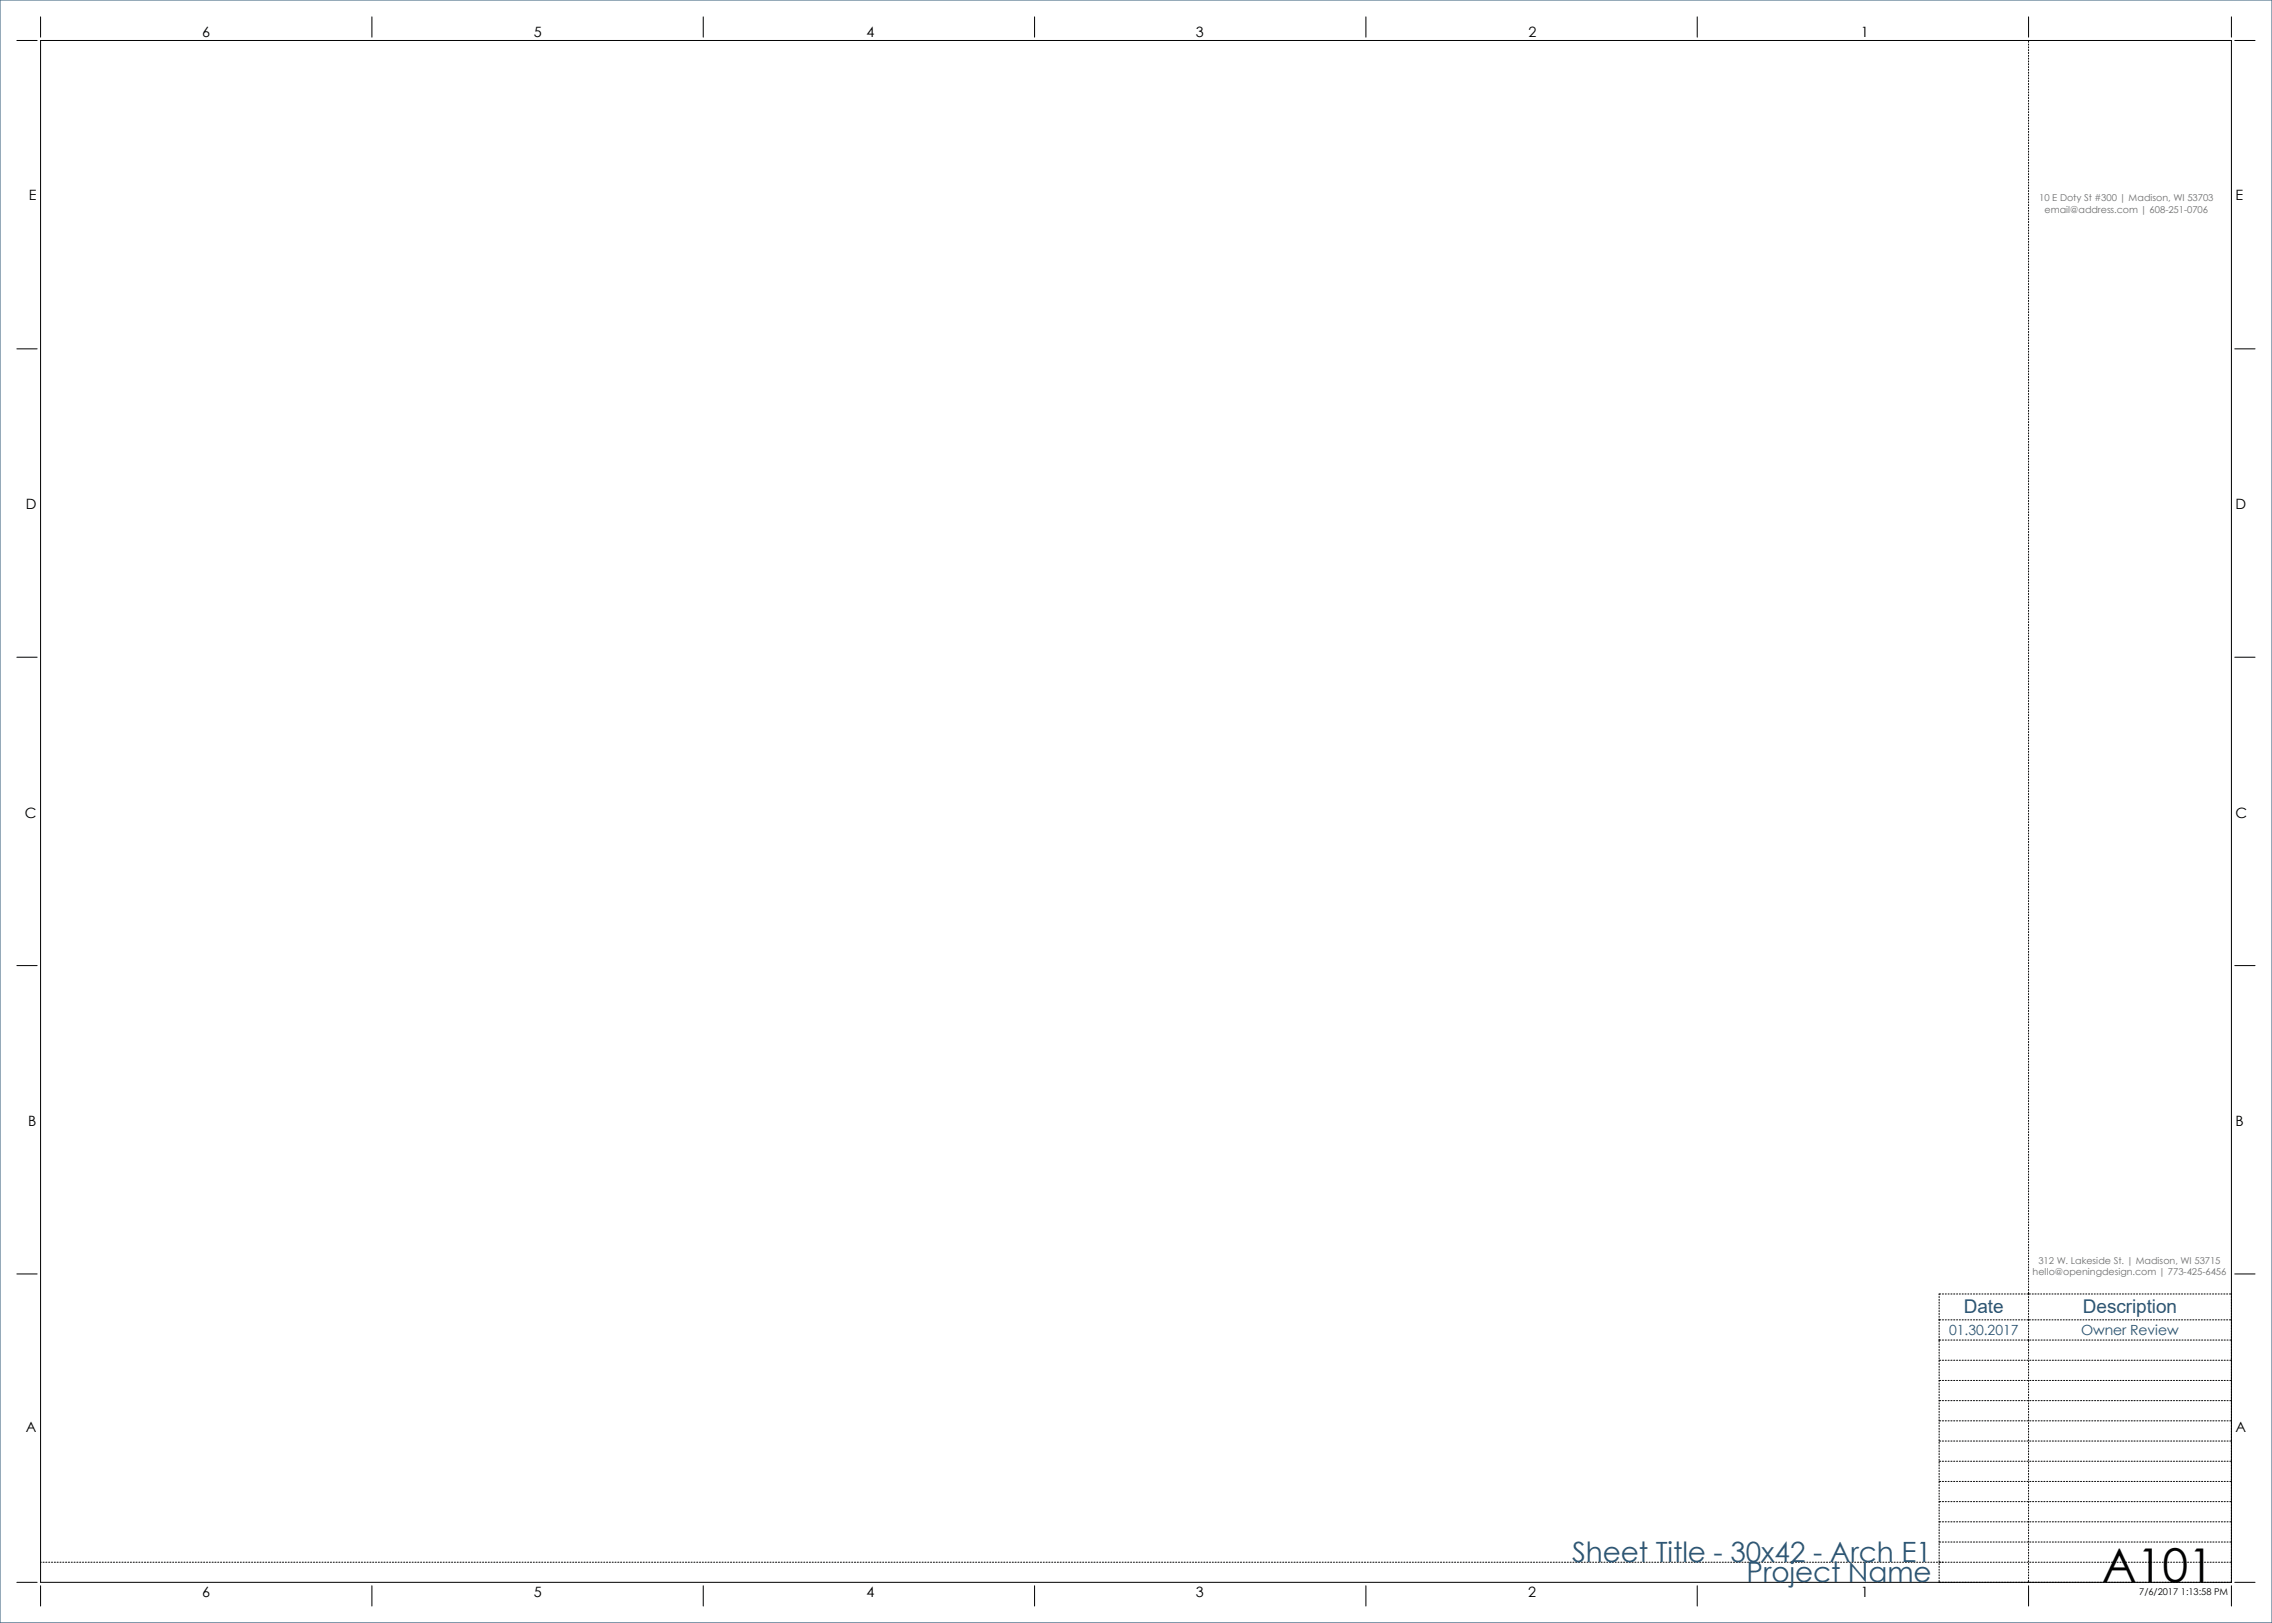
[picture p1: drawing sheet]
<svg xmlns="http://www.w3.org/2000/svg" width="1067mm" height="762mm" viewBox="0 0 1067 762" stroke-linecap="round" stroke-linejoin="round" font-family="sans-serif">
<defs><g id="words">
<text font-size="21.9" x="987" y="743">A101</text>
<g font-size="13.1" fill="#2c5573">
<text x="738" y="733">Sheet Title - 30x42 - Arch E1</text>
<text x="820" y="743">Project Name</text>
</g>
<g font-size="8.9" fill="#2c5573">
<text x="922" y="616">Date</text>
<text x="978" y="616">Description</text>
</g>
<g font-size="6.7">
<text x="95" y="17">6</text>
<text x="251" y="17">5</text>
<text x="407" y="17">4</text>
<text x="561" y="17">3</text>
<text x="718" y="17">2</text>
<text x="874" y="17">1</text>
<text x="14" y="94">E</text>
<text x="1050" y="94">E</text>
<text x="12" y="239">D</text>
<text x="1050" y="239">D</text>
<text x="12" y="384">C</text>
<text x="1050" y="384">C</text>
<text x="13" y="529">B</text>
<text x="1050" y="529">B</text>
<text x="12" y="672">A</text>
<text x="1050" y="672">A</text>
<text x="95" y="750">6</text>
<text x="251" y="750">5</text>
<text x="407" y="750">4</text>
<text x="561" y="750">3</text>
<text x="718" y="750">2</text>
<text x="874" y="750">1</text>
</g>
<g font-size="6.6" fill="#2c5573">
<text x="915" y="627">01.30.2017</text>
<text x="977" y="627">Owner Review</text>
</g>
<g font-size="4.4" fill="#6e6e6e">
<text x="957" y="94">10 E Doty St #300 | Madison, WI 53703</text>
<text x="960" y="100">email@address.com | 608-251-0706</text>
<text x="957" y="593">312 W. Lakeside St. | Madison, WI 53715</text>
<text x="954" y="599">hello@openingdesign.com | 773-425-6456</text>
</g>
<text font-size="4.4" x="1004" y="749">7/6/2017 1:13:58 PM</text>
</g></defs>
<g fill="none" stroke="#000" stroke-width=".47">
<path d="M8 19h9M19 19h1029v724h-1029zM19 8v9M175 8v9M330 8v9M486 8v9M641 8v9M797 8v9M952 8v9M952 19v1M1048 8v9M1049 19h10"/>
<path d="M952 21h.1M952 22h.1M952 23v1M952 25h.1M952 26h.1M952 27v1M952 29h.1M952 30h.1M952 31v1M952 33h.1M952 34h.1M952 35v1"/>
<path d="M952 37h.1M952 38h.1M952 39v1M952 40v1M952 42h.1M952 43v1M952 44v1M952 46h.1M952 47v1M952 48v1M952 50h.1M952 51v1"/>
<path d="M952 52v1M952 54h.1M952 55v1M952 56v1M952 58h.1M952 59v1M952 60v1M952 62h.1M952 63h.1M952 64v1M952 66h.1M952 67h.1"/>
<path d="M952 68v1M952 70h.1M952 71h.1M952 72v1M952 74h.1M952 75h.1M952 76v1M952 78h.1M952 79h.1M952 80v1M952 81v1M952 83h.1"/>
<path d="M952 84v1M952 85v1M952 87h.1M952 88v1M952 89v1M952 91h.1M952 92v1M952 93v1M952 95h.1M952 96v1M952 97v1M952 99h.1"/>
<path d="M952 100v1M952 101v1M952 103h.1M952 104v1M952 105v1M952 107h.1M952 108v1M952 109v1M952 111h.1M952 112h.1M952 113v1M952 115h.1"/>
<path d="M952 116h.1M952 117v1M952 119h.1M952 120h.1M952 121v1M952 123h.1M952 124h.1M952 125v1M952 126v1M952 128h.1M952 129v1M952 130v1"/>
<path d="M952 132h.1M952 133v1M952 134v1M952 136h.1M952 137v1M952 138v1M952 140h.1M952 141v1M952 142v1M952 144h.1M952 145v1M952 146v1"/>
<path d="M952 148h.1M952 149h.1M952 150v1M952 152h.1M952 153h.1M952 154v1M952 156h.1M952 157h.1M952 158v1M952 160h.1M8 164h9M952 161h.1"/>
<path d="M952 162v1M952 164h.1M952 165h.1M952 166v1M952 167v1M952 169h.1M952 170v1M952 171v1M952 173h.1M952 174v1M952 175v1M952 177h.1"/>
<path d="M952 178v1M952 179v1M1049 164h10M952 181h.1M952 182v1M952 183v1M952 185h.1M952 186v1M952 187v1M952 189h.1M952 190h.1M952 191v1"/>
<path d="M952 193h.1M952 194h.1M952 195v1M952 197h.1M952 198h.1M952 199v1M952 201h.1M952 202h.1M952 203v1M952 205h.1M952 206h.1M952 207v1"/>
<path d="M952 208v1M952 210h.1M952 211v1M952 212v1M952 214h.1M952 215v1M952 216v1M952 218h.1M952 219v1M952 220v1M952 222h.1M952 223v1"/>
<path d="M952 224v1M952 226h.1M952 227v1M952 228v1M952 230h.1M952 231v1M952 232v1M952 234h.1M952 235v1M952 236v1M952 238h.1M952 239h.1"/>
<path d="M952 240v1M952 242h.1M952 243h.1M952 244v1M952 246h.1M952 247h.1M952 248v1M952 250h.1M952 251h.1M952 252v1M952 253v1M952 255h.1"/>
<path d="M952 256v1M952 257v1M952 259h.1M952 260v1M952 261v1M952 263h.1M952 264v1M952 265v1M952 267h.1M952 268v1M952 269v1M952 271h.1"/>
<path d="M952 272v1M952 273v1M952 275h.1M952 276h.1M952 277v1M952 279h.1M952 280h.1M952 281v1M952 283h.1M952 284h.1M952 285v1M952 287h.1"/>
<path d="M952 288h.1M952 289v1M952 291h.1M952 292h.1M952 293v1M952 294v1M952 296h.1M952 297v1M952 298v1M952 300h.1M8 309h9M952 301v1"/>
<path d="M952 302v1M952 304h.1M952 305v1M952 306v1M952 308h.1M952 309v1M952 310v1M952 312h.1M952 313v1M952 314v1M952 316h.1M952 317h.1"/>
<path d="M952 318v1M952 320h.1M1049 309h10M952 321h.1M952 322v1M952 324h.1M952 325h.1M952 326v1M952 328h.1M952 329h.1M952 330v1M952 332h.1"/>
<path d="M952 333h.1M952 334v1M952 335v1M952 337h.1M952 338v1M952 339v1M952 341h.1M952 342v1M952 343v1M952 345h.1M952 346v1M952 347v1"/>
<path d="M952 349h.1M952 350v1M952 351v1M952 353h.1M952 354v1M952 355v1M952 357h.1M952 358v1M952 359v1M952 361h.1M952 362v1M952 363v1"/>
<path d="M952 365h.1M952 366h.1M952 367v1M952 369h.1M952 370h.1M952 371v1M952 373h.1M952 374h.1M952 375v1M952 377h.1M952 378h.1M952 379v1"/>
<path d="M952 380v1M952 382h.1M952 383v1M952 384v1M952 386h.1M952 387v1M952 388v1M952 390h.1M952 391v1M952 392v1M952 394h.1M952 395v1"/>
<path d="M952 396v1M952 398h.1M952 399v1M952 400v1M952 402h.1M952 403h.1M952 404v1M952 406h.1M952 407h.1M952 408v1M952 410h.1M952 411h.1"/>
<path d="M952 412v1M952 414h.1M952 415h.1M952 416v1M952 418h.1M952 419h.1M952 420v1M952 421v1M952 423h.1M952 424v1M952 425v1M952 427h.1"/>
<path d="M952 428v1M952 429v1M952 431h.1M952 432v1M952 433v1M952 435h.1M952 436v1M952 437v1M952 439h.1M8 453h9M952 440v1M952 441v1"/>
<path d="M952 443h.1M952 444v1M952 445v1M952 447h.1M952 448h.1M952 449v1M952 451h.1M952 452h.1M952 453v1M952 455h.1M952 456h.1M952 457v1"/>
<path d="M952 459h.1M952 460h.1M1049 453h10M952 461v1M952 462v1M952 464h.1M952 465v1M952 466v1M952 468h.1M952 469v1M952 470v1M952 472h.1"/>
<path d="M952 473v1M952 474v1M952 476h.1M952 477v1M952 478v1M952 480h.1M952 481v1M952 482v1M952 484h.1M952 485v1M952 486v1M952 488h.1"/>
<path d="M952 489v1M952 490v1M952 492h.1M952 493h.1M952 494v1M952 496h.1M952 497h.1M952 498v1M952 500h.1M952 501h.1M952 502v1M952 504h.1"/>
<path d="M952 505h.1M952 506v1M952 507v1M952 509h.1M952 510v1M952 511v1M952 513h.1M952 514v1M952 515v1M952 517h.1M952 518v1M952 519v1"/>
<path d="M952 521h.1M952 522v1M952 523v1M952 525h.1M952 526v1M952 527v1M952 529h.1M952 530h.1M952 531v1M952 533h.1M952 534h.1M952 535v1"/>
<path d="M952 537h.1M952 538h.1M952 539v1M952 541h.1M952 542h.1M952 543v1M952 545h.1M952 546h.1M952 547v1M952 548v1M952 550h.1M952 551v1"/>
<path d="M952 552v1M952 554h.1M952 555v1M952 556v1M952 558h.1M952 559v1M952 560v1M952 562h.1M952 563v1M952 564v1M952 566h.1M952 567v1"/>
<path d="M952 568v1M952 570h.1M952 571v1M952 572v1M952 574h.1M952 575h.1M952 576v1M952 578h.1M952 579h.1M8 598h9M952 580v1M952 582h.1"/>
<path d="M952 583h.1M952 584v1M952 586h.1M952 587h.1M952 588v1M952 589v1M952 591h.1M952 592v1M952 593v1M952 595h.1M952 596v1M952 597v1"/>
<path d="M952 599h.1M1049 598h10M952 600v1M952 601v1M952 603h.1M952 604v1M952 605v1M952 607v1M19 733h.1M20 733h1M22 733h.1M23 733h.1"/>
<path d="M24 733h1M25 733h1M27 733h.1M28 733h1M29 733h1M31 733h.1M32 733h1M33 733h1M35 733h.1M36 733h1M37 733h1M39 733h.1"/>
<path d="M40 733h1M41 733h1M43 733h.1M44 733h1M45 733h1M47 733h.1M48 733h1M49 733h1M51 733h.1M52 733h.1M53 733h1M55 733h.1"/>
<path d="M56 733h.1M57 733h1M59 733h.1M60 733h.1M61 733h1M63 733h.1M64 733h.1M65 733h1M67 733h.1M68 733h.1M69 733h1M70 733h1"/>
<path d="M72 733h.1M73 733h1M74 733h1M76 733h.1M77 733h1M78 733h1M80 733h.1M81 733h1M82 733h1M84 733h.1M85 733h1M86 733h1"/>
<path d="M88 733h.1M89 733h1M90 733h1M92 733h.1M93 733h.1M94 733h1M96 733h.1M97 733h.1M98 733h1M100 733h.1M101 733h.1M102 733h1"/>
<path d="M104 733h.1M105 733h.1M106 733h1M108 733h.1M109 733h.1M110 733h1M111 733h1M113 733h.1M114 733h1M115 733h1M117 733h.1M118 733h1"/>
<path d="M119 733h1M121 733h.1M122 733h1M123 733h1M125 733h.1M126 733h1M127 733h1M129 733h.1M130 733h1M131 733h1M133 733h.1M134 733h.1"/>
<path d="M135 733h1M137 733h.1M138 733h.1M139 733h1M141 733h.1M142 733h.1M143 733h1M145 733h.1M146 733h.1M147 733h1M149 733h.1M150 733h.1"/>
<path d="M151 733h1M152 733h1M154 733h.1M155 733h1M156 733h1M158 733h.1M159 733h1M160 733h1M162 733h.1M163 733h1M164 733h1M166 733h.1"/>
<path d="M167 733h1M168 733h1M170 733h.1M171 733h1M172 733h1M174 733h.1M175 733h1M176 733h1M178 733h.1M179 733h.1M180 733h1M182 733h.1"/>
<path d="M183 733h.1M184 733h1M186 733h.1M187 733h.1M188 733h1M190 733h.1M191 733h.1M192 733h1M194 733h.1M195 733h.1M196 733h1M197 733h1"/>
<path d="M199 733h.1M200 733h1M201 733h1M203 733h.1M204 733h1M205 733h1M207 733h.1M208 733h1M209 733h1M211 733h.1M212 733h1M213 733h1"/>
<path d="M215 733h.1M216 733h1M217 733h1M219 733h.1M220 733h.1M221 733h1M223 733h.1M224 733h.1M225 733h1M227 733h.1M228 733h.1M229 733h1"/>
<path d="M231 733h.1M232 733h.1M233 733h1M235 733h.1M236 733h.1M237 733h1M238 733h1M240 733h.1M241 733h1M242 733h1M244 733h.1M245 733h1"/>
<path d="M246 733h1M248 733h.1M249 733h1M250 733h1M252 733h.1M253 733h1M254 733h1M256 733h.1M257 733h1M258 733h1M260 733h.1M261 733h.1"/>
<path d="M262 733h1M264 733h.1M265 733h.1M266 733h1M268 733h.1M269 733h.1M270 733h1M272 733h.1M273 733h.1M274 733h1M276 733h.1M277 733h.1"/>
<path d="M278 733h1M279 733h1M281 733h.1M282 733h1M283 733h1M285 733h.1M286 733h1M287 733h1M289 733h.1M290 733h1M291 733h1M293 733h.1"/>
<path d="M294 733h1M295 733h1M297 733h.1M298 733h1M299 733h1M301 733h.1M302 733h1M303 733h1M305 733h.1M306 733h.1M307 733h1M309 733h.1"/>
<path d="M310 733h.1M311 733h1M313 733h.1M314 733h.1M315 733h1M317 733h.1M318 733h.1M319 733h1M321 733h.1M322 733h.1M323 733h1M324 733h1"/>
<path d="M326 733h.1M327 733h1M328 733h1M330 733h.1M331 733h1M332 733h1M334 733h.1M335 733h1M336 733h1M338 733h.1M339 733h1M340 733h1"/>
<path d="M342 733h.1M343 733h1M344 733h1M346 733h.1M347 733h.1M348 733h1M350 733h.1M351 733h.1M352 733h1M354 733h.1M355 733h.1M356 733h1"/>
<path d="M358 733h.1M359 733h.1M360 733h1M362 733h.1M363 733h.1M364 733h1M365 733h1M367 733h.1M368 733h1M369 733h1M371 733h.1M372 733h1"/>
<path d="M373 733h1M375 733h.1M376 733h1M377 733h1M379 733h.1M380 733h1M381 733h1M383 733h.1M384 733h1M385 733h1M387 733h.1M388 733h.1"/>
<path d="M389 733h1M391 733h.1M392 733h.1M393 733h1M395 733h.1M396 733h.1M397 733h1M399 733h.1M400 733h.1M401 733h1M403 733h.1M404 733h.1"/>
<path d="M405 733h1M406 733h1M408 733h.1M409 733h1M410 733h1M412 733h.1M413 733h1M414 733h1M416 733h.1M417 733h1M418 733h1M420 733h.1"/>
<path d="M421 733h1M422 733h1M424 733h.1M425 733h1M426 733h1M428 733h.1M429 733h1M430 733h1M432 733h.1M433 733h.1M434 733h1M436 733h.1"/>
<path d="M437 733h.1M438 733h1M440 733h.1M441 733h.1M442 733h1M444 733h.1M445 733h.1M446 733h1M448 733h.1M449 733h.1M450 733h1M451 733h1"/>
<path d="M453 733h.1M454 733h1M455 733h1M457 733h.1M458 733h1M459 733h1M461 733h.1M462 733h1M463 733h1M465 733h.1M466 733h1M467 733h1"/>
<path d="M469 733h.1M470 733h1M471 733h1M473 733h.1M474 733h.1M475 733h1M477 733h.1M478 733h.1M479 733h1M481 733h.1M482 733h.1M483 733h1"/>
<path d="M485 733h.1M486 733h.1M487 733h1M489 733h.1M490 733h.1M491 733h1M492 733h1M494 733h.1M495 733h1M496 733h1M498 733h.1M499 733h1"/>
<path d="M500 733h1M502 733h.1M503 733h1M504 733h1M506 733h.1M507 733h1M508 733h1M510 733h.1M511 733h1M512 733h1M514 733h.1M515 733h.1"/>
<path d="M516 733h1M518 733h.1M519 733h.1M520 733h1M522 733h.1M523 733h.1M524 733h1M526 733h.1M527 733h.1M528 733h1M530 733h.1M531 733h.1"/>
<path d="M532 733h1M533 733h1M535 733h.1M536 733h1M537 733h1M539 733h.1M540 733h1M541 733h1M543 733h.1M544 733h1M545 733h1M547 733h.1"/>
<path d="M548 733h1M549 733h1M551 733h.1M552 733h1M553 733h1M555 733h.1M556 733h1M557 733h1M559 733h.1M560 733h.1M561 733h1M563 733h.1"/>
<path d="M564 733h.1M565 733h1M567 733h.1M568 733h.1M569 733h1M571 733h.1M572 733h.1M573 733h1M575 733h.1M576 733h.1M577 733h1M578 733h1"/>
<path d="M580 733h.1M581 733h1M582 733h1M584 733h.1M585 733h1M586 733h1M588 733h.1M589 733h1M590 733h1M592 733h.1M593 733h1M594 733h1"/>
<path d="M596 733h.1M597 733h1M598 733h1M600 733h.1M601 733h.1M602 733h1M604 733h.1M605 733h.1M606 733h1M608 733h.1M609 733h.1M610 733h1"/>
<path d="M612 733h.1M613 733h.1M614 733h1M616 733h.1M617 733h.1M618 733h1M619 733h1M621 733h.1M622 733h1M623 733h1M625 733h.1M626 733h1"/>
<path d="M627 733h1M629 733h.1M630 733h1M631 733h1M633 733h.1M634 733h1M635 733h1M637 733h.1M638 733h1M639 733h1M641 733h.1M642 733h.1"/>
<path d="M643 733h1M645 733h.1M646 733h.1M647 733h1M649 733h.1M650 733h.1M651 733h1M653 733h.1M654 733h.1M655 733h1M657 733h.1M658 733h.1"/>
<path d="M659 733h1M660 733h1M662 733h.1M663 733h1M664 733h1M666 733h.1M667 733h1M668 733h1M670 733h.1M671 733h1M672 733h1M674 733h.1"/>
<path d="M675 733h1M676 733h1M678 733h.1M679 733h1M680 733h1M682 733h.1M683 733h1M684 733h1M686 733h.1M687 733h.1M688 733h1M690 733h.1"/>
<path d="M691 733h.1M692 733h1M694 733h.1M695 733h.1M696 733h1M698 733h.1M699 733h.1M700 733h1M702 733h.1M703 733h.1M704 733h1M705 733h1"/>
<path d="M707 733h.1M708 733h1M709 733h1M711 733h.1M712 733h1M713 733h1M715 733h.1M716 733h1M717 733h1M719 733h.1M720 733h1M721 733h1"/>
<path d="M723 733h.1M724 733h1M725 733h1M727 733h.1M728 733h.1M729 733h1M731 733h.1M732 733h.1M733 733h1M735 733h.1M736 733h.1M737 733h1"/>
<path d="M739 733h.1M740 733h.1M741 733h1M743 733h.1M744 733h.1M745 733h1M746 733h1M748 733h.1M749 733h1M750 733h1M752 733h.1M753 733h1"/>
<path d="M754 733h1M756 733h.1M757 733h1M758 733h1M760 733h.1M761 733h1M762 733h1M764 733h.1M765 733h1M766 733h1M768 733h.1M769 733h.1"/>
<path d="M770 733h1M772 733h.1M773 733h.1M774 733h1M776 733h.1M777 733h.1M778 733h1M780 733h.1M781 733h.1M782 733h1M784 733h.1M785 733h.1"/>
<path d="M786 733h1M787 733h1M789 733h.1M790 733h1M791 733h1M793 733h.1M794 733h1M795 733h1M797 733h.1M798 733h1M799 733h1M801 733h.1"/>
<path d="M802 733h1M803 733h1M805 733h.1M806 733h1M807 733h1M809 733h.1M810 733h1M811 733h1M813 733h.1M814 733h.1M815 733h1M817 733h.1"/>
<path d="M818 733h.1M819 733h1M821 733h.1M822 733h.1M823 733h1M825 733h.1M826 733h.1M827 733h1M829 733h.1M830 733h.1M831 733h1M832 733h1"/>
<path d="M834 733h.1M835 733h1M836 733h1M838 733h.1M839 733h1M840 733h1M842 733h.1M843 733h1M844 733h1M846 733h.1M847 733h1M848 733h1"/>
<path d="M850 733h.1M851 733h1M852 733h1M854 733h.1M855 733h.1M856 733h1M858 733h.1M859 733h.1M860 733h1M862 733h.1M863 733h.1M864 733h1"/>
<path d="M866 733h.1M867 733h.1M868 733h1M870 733h.1M871 733h.1M872 733h1M873 733h1M875 733h.1M876 733h1M877 733h1M879 733h.1M880 733h1"/>
<path d="M881 733h1M883 733h.1M884 733h1M885 733h1M887 733h.1M888 733h1M889 733h1M891 733h.1M892 733h1M893 733h1M895 733h.1M896 733h.1"/>
<path d="M897 733h1M899 733h.1M900 733h.1M901 733h1M903 733h.1M904 733h.1M905 733h1M907 733h.1M908 733h.1M909 733h1M911 733h.1M912 733h.1"/>
<path d="M8 743h9M19 745v9M175 745v9M330 745v9M486 745v9M641 745v9M797 745v9M952 745v9M1048 745v9M1049 743h10"/>
</g>
<path d="M0 0h1067v762h-1067z" fill="none" stroke="#2c5573" stroke-width=".47"/>
<path d="M1004 745h42v5h-42z" fill="#fff"/>
<g fill="none" stroke="#000" stroke-width=".47">
<path d="M911 620h.1M911 609h.1M911 610v1M911 611v1M911 613h.1M911 614v1M911 615v1M911 617h.1M911 618h.1M911 619v1M911 608h.1M912 620h1"/>
<path d="M912 608h1M913 620h1M913 608h1M915 620h.1M915 608h.1M916 620h1M916 608h1M917 620h1M917 608h1M919 620h.1M919 608h.1M920 620h.1"/>
<path d="M920 608h.1M921 620h1M921 608h1M923 620h.1M923 608h.1M924 620h.1M924 608h.1M925 620h1M925 608h1M927 620h.1M927 608h.1M928 620h.1"/>
<path d="M928 608h.1M929 620h1M929 608h1M931 620h.1M931 608h.1M932 620h.1M932 608h.1M933 620h1M933 608h1M935 620h.1M935 608h.1M936 620h.1"/>
<path d="M936 608h.1M937 620h1M937 608h1M938 620h1M938 608h1M940 620h.1M940 608h.1M941 620h1M941 608h1M942 620h1M942 608h1M944 620h.1"/>
<path d="M944 608h.1M945 620h1M945 608h1M946 620h1M946 608h1M948 620h.1M948 608h.1M949 620h1M949 608h1M950 620h1M950 608h1M952 620h1"/>
<path d="M952 608h1M952 608h.1M952 609h.1M952 610v1M952 611v1M952 613h.1M952 614v1M952 615v1M952 617h.1M952 618h.1M952 619v1M954 620h1"/>
<path d="M954 608h1M956 620h.1M956 608h.1M957 620h.1M957 608h.1M958 620h1M958 608h1M959 620h1M959 608h1M961 620h.1M961 608h.1M962 620h1"/>
<path d="M962 608h1M963 620h1M963 608h1M965 620h.1M965 608h.1M966 620h1M966 608h1M967 620h1M967 608h1M969 620h.1M969 608h.1M970 620h1"/>
<path d="M970 608h1M971 620h1M971 608h1M973 620h.1M973 608h.1M974 620h1M974 608h1M975 620h1M975 608h1M977 620h.1M977 608h.1M978 620h1"/>
<path d="M978 608h1M979 620h1M979 608h1M981 620h.1M981 608h.1M982 620h1M982 608h1M983 620h1M983 608h1M985 620h.1M985 608h.1M986 620h.1"/>
<path d="M986 608h.1M987 620h1M987 608h1M989 620h.1M989 608h.1M990 620h.1M990 608h.1M991 620h1M991 608h1M993 620h.1M993 608h.1M994 620h.1"/>
<path d="M994 608h.1M995 620h1M995 608h1M997 620h.1M997 608h.1M998 620h.1M998 608h.1M999 620h1M999 608h1M1001 620h.1M1001 608h.1M1002 620h.1"/>
<path d="M1002 608h.1M1003 620h1M1003 608h1M1004 620h1M1004 608h1M1006 620h.1M1006 608h.1M1007 620h1M1007 608h1M1008 620h1M1008 608h1M1010 620h.1"/>
<path d="M1010 608h.1M1011 620h1M1011 608h1M1012 620h1M1012 608h1M1014 620h.1M1014 608h.1M1015 620h1M1015 608h1M1016 620h1M1016 608h1M1018 620h.1"/>
<path d="M1018 608h.1M1019 620h1M1019 608h1M1020 620h1M1020 608h1M1022 620h.1M1022 608h.1M1023 620h1M1023 608h1M1024 620h1M1024 608h1M1026 620h.1"/>
<path d="M1026 608h.1M1027 620h.1M1027 608h.1M1028 620h1M1028 608h1M1030 620h.1M1030 608h.1M1031 620h.1M1031 608h.1M1032 620h1M1032 608h1M1034 620h.1"/>
<path d="M1034 608h.1M1035 620h.1M1035 608h.1M1036 620h1M1036 608h1M1038 620h.1M1038 608h.1M1039 620h.1M1039 608h.1M1040 620h1M1040 608h1M1042 620h.1"/>
<path d="M1042 608h.1M1043 620h.1M1043 608h.1M1044 620h1M1044 608h1M1045 620h1M1045 608h1M1047 620h1M1047 608h1M1048 609h.1M1048 610v1M1048 611v1"/>
<path d="M1048 613h.1M1048 614v1M1048 615v1M1048 617h.1M1048 618h.1M1048 619v1M911 639h.1M911 629h.1M911 621h.1M911 622v1M911 623v1M911 625h.1"/>
<path d="M911 626v1M911 627v1M911 629v1M911 631h.1M911 632v1M911 634h.1M911 635h.1M911 636v1M911 637v1M912 639h1M912 629h1M913 639h1"/>
<path d="M913 629h1M915 639h.1M915 629h.1M916 639h1M916 629h1M917 639h1M917 629h1M919 639h.1M919 629h.1M920 639h.1M920 629h.1M921 639h1"/>
<path d="M921 629h1M923 639h.1M923 629h.1M924 639h.1M924 629h.1M925 639h1M925 629h1M927 639h.1M927 629h.1M928 639h.1M928 629h.1M929 639h1"/>
<path d="M929 629h1M931 639h.1M931 629h.1M932 639h.1M932 629h.1M933 639h1M933 629h1M935 639h.1M935 629h.1M936 639h.1M936 629h.1M937 639h1"/>
<path d="M937 629h1M938 639h1M938 629h1M940 639h.1M940 629h.1M941 639h1M941 629h1M942 639h1M942 629h1M944 639h.1M944 629h.1M945 639h1"/>
<path d="M945 629h1M946 639h1M946 629h1M948 639h.1M948 629h.1M949 639h1M949 629h1M950 639h1M950 629h1M952 639h.1M952 629h.1M952 621h.1"/>
<path d="M952 622v1M952 623v1M952 625h.1M952 626v1M952 627v1M952 629v1M952 631h.1M952 632v1M952 634h.1M952 635h.1M952 636v1M952 637v1"/>
<path d="M953 639h1M953 629h1M954 639h1M954 629h1M956 639h.1M956 629h.1M957 639h1M957 629h1M958 639h1M958 629h1M960 639h.1M960 629h.1"/>
<path d="M961 639h1M961 629h1M962 639h1M962 629h1M964 639h.1M964 629h.1M965 639h.1M965 629h.1M966 639h1M966 629h1M968 639h.1M968 629h.1"/>
<path d="M969 639h.1M969 629h.1M970 639h1M970 629h1M972 639h.1M972 629h.1M973 639h.1M973 629h.1M974 639h1M974 629h1M976 639h.1M976 629h.1"/>
<path d="M977 639h.1M977 629h.1M978 639h1M978 629h1M980 639h.1M980 629h.1M981 639h.1M981 629h.1M982 639h1M982 629h1M983 639h1M983 629h1"/>
<path d="M985 639h.1M985 629h.1M986 639h1M986 629h1M987 639h1M987 629h1M989 639h.1M989 629h.1M990 639h1M990 629h1M991 639h1M991 629h1"/>
<path d="M993 639h.1M993 629h.1M994 639h1M994 629h1M995 639h1M995 629h1M997 639h.1M997 629h.1M998 639h1M998 629h1M999 639h1M999 629h1"/>
<path d="M1001 639h.1M1001 629h.1M1002 639h1M1002 629h1M1003 639h1M1003 629h1M1005 639h.1M1005 629h.1M1006 639h1M1006 629h1M1007 639h1M1007 629h1"/>
<path d="M1009 639h.1M1009 629h.1M1010 639h.1M1010 629h.1M1011 639h1M1011 629h1M1013 639h.1M1013 629h.1M1014 639h.1M1014 629h.1M1015 639h1M1015 629h1"/>
<path d="M1017 639h.1M1017 629h.1M1018 639h.1M1018 629h.1M1019 639h1M1019 629h1M1021 639h.1M1021 629h.1M1022 639h.1M1022 629h.1M1023 639h1M1023 629h1"/>
<path d="M1025 639h.1M1025 629h.1M1026 639h.1M1026 629h.1M1027 639h1M1027 629h1M1028 639h1M1028 629h1M1030 639h.1M1030 629h.1M1031 639h1M1031 629h1"/>
<path d="M1032 639h1M1032 629h1M1034 639h.1M1034 629h.1M1035 639h1M1035 629h1M1036 639h1M1036 629h1M1038 639h.1M1038 629h.1M1039 639h1M1039 629h1"/>
<path d="M1040 639h1M1040 629h1M1042 639h.1M1042 629h.1M1043 639h1M1043 629h1M1044 639h1M1044 629h1M1046 639h.1M1046 629h.1M1047 639h1M1047 629h1"/>
<path d="M1048 621h.1M1048 622v1M1048 623v1M1048 625h.1M1048 626v1M1048 627v1M1048 629v1M1048 631h.1M1048 632v1M1048 634h.1M1048 635h.1M1048 636v1"/>
<path d="M1048 637v1M1048 639h.1M911 658h.1M911 648h.1M911 640v1M911 641v1M911 643h.1M911 644v1M911 645v1M911 647h.1M911 648v1M911 649v1"/>
<path d="M911 651h.1M911 652v1M911 653v1M911 655h.1M911 656v1M911 657v1M911 659h.1M911 660v1M912 658h1M912 648h1M913 658h1M913 648h1"/>
<path d="M915 658h.1M915 648h.1M916 658h1M916 648h1M917 658h1M917 648h1M919 658h.1M919 648h.1M920 658h.1M920 648h.1M921 658h1M921 648h1"/>
<path d="M923 658h.1M923 648h.1M924 658h.1M924 648h.1M925 658h1M925 648h1M927 658h.1M927 648h.1M928 658h.1M928 648h.1M929 658h1M929 648h1"/>
<path d="M931 658h.1M931 648h.1M932 658h.1M932 648h.1M933 658h1M933 648h1M935 658h.1M935 648h.1M936 658h.1M936 648h.1M937 658h1M937 648h1"/>
<path d="M938 658h1M938 648h1M940 658h.1M940 648h.1M941 658h1M941 648h1M942 658h1M942 648h1M944 658h.1M944 648h.1M945 658h1M945 648h1"/>
<path d="M946 658h1M946 648h1M948 658h.1M948 648h.1M949 658h1M949 648h1M950 658h1M950 648h1M952 658h.1M952 648h.1M952 640v1M952 641v1"/>
<path d="M952 643h.1M952 644v1M952 645v1M952 647h.1M952 648v1M952 649v1M952 651h.1M952 652v1M952 653v1M952 655h.1M952 656v1M952 657v1"/>
<path d="M952 659h.1M952 660v1M953 658h1M953 648h1M954 658h1M954 648h1M956 658h.1M956 648h.1M957 658h1M957 648h1M958 658h1M958 648h1"/>
<path d="M960 658h.1M960 648h.1M961 658h1M961 648h1M962 658h1M962 648h1M964 658h.1M964 648h.1M965 658h.1M965 648h.1M966 658h1M966 648h1"/>
<path d="M968 658h.1M968 648h.1M969 658h.1M969 648h.1M970 658h1M970 648h1M972 658h.1M972 648h.1M973 658h.1M973 648h.1M974 658h1M974 648h1"/>
<path d="M976 658h.1M976 648h.1M977 658h.1M977 648h.1M978 658h1M978 648h1M980 658h.1M980 648h.1M981 658h.1M981 648h.1M982 658h1M982 648h1"/>
<path d="M983 658h1M983 648h1M985 658h.1M985 648h.1M986 658h1M986 648h1M987 658h1M987 648h1M989 658h.1M989 648h.1M990 658h1M990 648h1"/>
<path d="M991 658h1M991 648h1M993 658h.1M993 648h.1M994 658h1M994 648h1M995 658h1M995 648h1M997 658h.1M997 648h.1M998 658h1M998 648h1"/>
<path d="M999 658h1M999 648h1M1001 658h.1M1001 648h.1M1002 658h1M1002 648h1M1003 658h1M1003 648h1M1005 658h.1M1005 648h.1M1006 658h1M1006 648h1"/>
<path d="M1007 658h1M1007 648h1M1009 658h.1M1009 648h.1M1010 658h.1M1010 648h.1M1011 658h1M1011 648h1M1013 658h.1M1013 648h.1M1014 658h.1M1014 648h.1"/>
<path d="M1015 658h1M1015 648h1M1017 658h.1M1017 648h.1M1018 658h.1M1018 648h.1M1019 658h1M1019 648h1M1021 658h.1M1021 648h.1M1022 658h.1M1022 648h.1"/>
<path d="M1023 658h1M1023 648h1M1025 658h.1M1025 648h.1M1026 658h.1M1026 648h.1M1027 658h1M1027 648h1M1028 658h1M1028 648h1M1030 658h.1M1030 648h.1"/>
<path d="M1031 658h1M1031 648h1M1032 658h1M1032 648h1M1034 658h.1M1034 648h.1M1035 658h1M1035 648h1M1036 658h1M1036 648h1M1038 658h.1M1038 648h.1"/>
<path d="M1039 658h1M1039 648h1M1040 658h1M1040 648h1M1042 658h.1M1042 648h.1M1043 658h1M1043 648h1M1044 658h1M1044 648h1M1046 658h.1M1046 648h.1"/>
<path d="M1047 658h1M1047 648h1M1048 640v1M1048 641v1M1048 643h.1M1048 644v1M1048 645v1M1048 647h.1M1048 648v1M1048 649v1M1048 651h.1M1048 652v1"/>
<path d="M1048 653v1M1048 655h.1M1048 656v1M1048 657v1M1048 659h.1M1048 660v1M911 677h.1M911 667h.1M911 661v1M911 663h.1M911 664h.1M911 665v1"/>
<path d="M911 668h.1M911 669v1M911 671h.1M911 672h.1M911 673v1M911 675h.1M911 676h.1M911 677v1M911 679h.1M911 680h.1M912 677h1M912 667h1"/>
<path d="M913 677h1M913 667h1M915 677h.1M915 667h.1M916 677h1M916 667h1M917 677h1M917 667h1M919 677h.1M919 667h.1M920 677h.1M920 667h.1"/>
<path d="M921 677h1M921 667h1M923 677h.1M923 667h.1M924 677h.1M924 667h.1M925 677h1M925 667h1M927 677h.1M927 667h.1M928 677h.1M928 667h.1"/>
<path d="M929 677h1M929 667h1M931 677h.1M931 667h.1M932 677h.1M932 667h.1M933 677h1M933 667h1M935 677h.1M935 667h.1M936 677h.1M936 667h.1"/>
<path d="M937 677h1M937 667h1M938 677h1M938 667h1M940 677h.1M940 667h.1M941 677h1M941 667h1M942 677h1M942 667h1M944 677h.1M944 667h.1"/>
<path d="M945 677h1M945 667h1M946 677h1M946 667h1M948 677h.1M948 667h.1M949 677h1M949 667h1M950 677h1M950 667h1M952 677h.1M952 667h.1"/>
<path d="M952 661v1M952 663h.1M952 664h.1M952 665v1M952 668h.1M952 669v1M952 671h.1M952 672h.1M952 673v1M952 675h.1M952 676h.1M952 677v1"/>
<path d="M952 679h.1M952 680h.1M953 677h1M953 667h1M954 677h1M954 667h1M956 677h.1M956 667h.1M957 677h1M957 667h1M958 677h1M958 667h1"/>
<path d="M960 677h.1M960 667h.1M961 677h1M961 667h1M962 677h1M962 667h1M964 677h.1M964 667h.1M965 677h.1M965 667h.1M966 677h1M966 667h1"/>
<path d="M968 677h.1M968 667h.1M969 677h.1M969 667h.1M970 677h1M970 667h1M972 677h.1M972 667h.1M973 677h.1M973 667h.1M974 677h1M974 667h1"/>
<path d="M976 677h.1M976 667h.1M977 677h.1M977 667h.1M978 677h1M978 667h1M980 677h.1M980 667h.1M981 677h.1M981 667h.1M982 677h1M982 667h1"/>
<path d="M983 677h1M983 667h1M985 677h.1M985 667h.1M986 677h1M986 667h1M987 677h1M987 667h1M989 677h.1M989 667h.1M990 677h1M990 667h1"/>
<path d="M991 677h1M991 667h1M993 677h.1M993 667h.1M994 677h1M994 667h1M995 677h1M995 667h1M997 677h.1M997 667h.1M998 677h1M998 667h1"/>
<path d="M999 677h1M999 667h1M1001 677h.1M1001 667h.1M1002 677h1M1002 667h1M1003 677h1M1003 667h1M1005 677h.1M1005 667h.1M1006 677h1M1006 667h1"/>
<path d="M1007 677h1M1007 667h1M1009 677h.1M1009 667h.1M1010 677h.1M1010 667h.1M1011 677h1M1011 667h1M1013 677h.1M1013 667h.1M1014 677h.1M1014 667h.1"/>
<path d="M1015 677h1M1015 667h1M1017 677h.1M1017 667h.1M1018 677h.1M1018 667h.1M1019 677h1M1019 667h1M1021 677h.1M1021 667h.1M1022 677h.1M1022 667h.1"/>
<path d="M1023 677h1M1023 667h1M1025 677h.1M1025 667h.1M1026 677h.1M1026 667h.1M1027 677h1M1027 667h1M1028 677h1M1028 667h1M1030 677h.1M1030 667h.1"/>
<path d="M1031 677h1M1031 667h1M1032 677h1M1032 667h1M1034 677h.1M1034 667h.1M1035 677h1M1035 667h1M1036 677h1M1036 667h1M1038 677h.1M1038 667h.1"/>
<path d="M1039 677h1M1039 667h1M1040 677h1M1040 667h1M1042 677h.1M1042 667h.1M1043 677h1M1043 667h1M1044 677h1M1044 667h1M1046 677h.1M1046 667h.1"/>
<path d="M1047 677h1M1047 667h1M1048 661v1M1048 663h.1M1048 664h.1M1048 665v1M1048 667h.1M1048 668h.1M1048 669v1M1048 671h.1M1048 672h.1M1048 673v1"/>
<path d="M1048 675h.1M1048 676h.1M1048 677v1M1048 679h.1M1048 680h.1M911 696h.1M911 686h.1M911 681v1M911 682v1M911 684h.1M911 685v1M911 686v1"/>
<path d="M911 688h.1M911 689v1M911 690v1M911 692h.1M911 693v1M911 694v1M911 697v1M911 698v1M911 700h.1M912 696h1M912 686h1M913 696h1"/>
<path d="M913 686h1M915 696h.1M915 686h.1M916 696h1M916 686h1M917 696h1M917 686h1M919 696h.1M919 686h.1M920 696h.1M920 686h.1M921 696h1"/>
<path d="M921 686h1M923 696h.1M923 686h.1M924 696h.1M924 686h.1M925 696h1M925 686h1M927 696h.1M927 686h.1M928 696h.1M928 686h.1M929 696h1"/>
<path d="M929 686h1M931 696h.1M931 686h.1M932 696h.1M932 686h.1M933 696h1M933 686h1M935 696h.1M935 686h.1M936 696h.1M936 686h.1M937 696h1"/>
<path d="M937 686h1M938 696h1M938 686h1M940 696h.1M940 686h.1M941 696h1M941 686h1M942 696h1M942 686h1M944 696h.1M944 686h.1M945 696h1"/>
<path d="M945 686h1M946 696h1M946 686h1M948 696h.1M948 686h.1M949 696h1M949 686h1M950 696h1M950 686h1M952 696h.1M952 686h.1M952 681v1"/>
<path d="M952 682v1M952 684h.1M952 685v1M952 686v1M952 688h.1M952 689v1M952 690v1M952 692h.1M952 693v1M952 694v1M952 697v1M952 698v1"/>
<path d="M952 700h.1M953 696h1M953 686h1M954 696h1M954 686h1M956 696h.1M956 686h.1M957 696h1M957 686h1M958 696h1M958 686h1M960 696h.1"/>
<path d="M960 686h.1M961 696h1M961 686h1M962 696h1M962 686h1M964 696h.1M964 686h.1M965 696h.1M965 686h.1M966 696h1M966 686h1M968 696h.1"/>
<path d="M968 686h.1M969 696h.1M969 686h.1M970 696h1M970 686h1M972 696h.1M972 686h.1M973 696h.1M973 686h.1M974 696h1M974 686h1M976 696h.1"/>
<path d="M976 686h.1M977 696h.1M977 686h.1M978 696h1M978 686h1M980 696h.1M980 686h.1M981 696h.1M981 686h.1M982 696h1M982 686h1M983 696h1"/>
<path d="M983 686h1M985 696h.1M985 686h.1M986 696h1M986 686h1M987 696h1M987 686h1M989 696h.1M989 686h.1M990 696h1M990 686h1M991 696h1"/>
<path d="M991 686h1M993 696h.1M993 686h.1M994 696h1M994 686h1M995 696h1M995 686h1M997 696h.1M997 686h.1M998 696h1M998 686h1M999 696h1"/>
<path d="M999 686h1M1001 696h.1M1001 686h.1M1002 696h1M1002 686h1M1003 696h1M1003 686h1M1005 696h.1M1005 686h.1M1006 696h1M1006 686h1M1007 696h1"/>
<path d="M1007 686h1M1009 696h.1M1009 686h.1M1010 696h.1M1010 686h.1M1011 696h1M1011 686h1M1013 696h.1M1013 686h.1M1014 696h.1M1014 686h.1M1015 696h1"/>
<path d="M1015 686h1M1017 696h.1M1017 686h.1M1018 696h.1M1018 686h.1M1019 696h1M1019 686h1M1021 696h.1M1021 686h.1M1022 696h.1M1022 686h.1M1023 696h1"/>
<path d="M1023 686h1M1025 696h.1M1025 686h.1M1026 696h.1M1026 686h.1M1027 696h1M1027 686h1M1028 696h1M1028 686h1M1030 696h.1M1030 686h.1M1031 696h1"/>
<path d="M1031 686h1M1032 696h1M1032 686h1M1034 696h.1M1034 686h.1M1035 696h1M1035 686h1M1036 696h1M1036 686h1M1038 696h.1M1038 686h.1M1039 696h1"/>
<path d="M1039 686h1M1040 696h1M1040 686h1M1042 696h.1M1042 686h.1M1043 696h1M1043 686h1M1044 696h1M1044 686h1M1046 696h.1M1046 686h.1M1047 696h1"/>
<path d="M1047 686h1M1048 681v1M1048 682v1M1048 684h.1M1048 685v1M1048 686v1M1048 688h.1M1048 689v1M1048 690v1M1048 692h.1M1048 693v1M1048 694v1"/>
<path d="M1048 696h.1M1048 697v1M1048 698v1M1048 700h.1M911 715h.1M911 701v1M911 702v1M911 704h.1M911 706v1M911 708h.1M911 709h.1M911 710v1"/>
<path d="M911 712h.1M911 713h.1M911 714v1M911 716h.1M911 717h.1M911 718v1M911 719v1M911 705h.1M912 715h1M912 705h1M913 715h1M913 705h1"/>
<path d="M915 715h.1M915 705h.1M916 715h1M916 705h1M917 715h1M917 705h1M919 715h.1M919 705h.1M920 715h.1M920 705h.1M921 715h1M921 705h1"/>
<path d="M923 715h.1M923 705h.1M924 715h.1M924 705h.1M925 715h1M925 705h1M927 715h.1M927 705h.1M928 715h.1M928 705h.1M929 715h1M929 705h1"/>
<path d="M931 715h.1M931 705h.1M932 715h.1M932 705h.1M933 715h1M933 705h1M935 715h.1M935 705h.1M936 715h.1M936 705h.1M937 715h1M937 705h1"/>
<path d="M938 715h1M938 705h1M940 715h.1M940 705h.1M941 715h1M941 705h1M942 715h1M942 705h1M944 715h.1M944 705h.1M945 715h1M945 705h1"/>
<path d="M946 715h1M946 705h1M948 715h.1M948 705h.1M949 715h1M949 705h1M950 715h1M950 705h1M952 715h.1M952 705h.1M952 701v1M952 702v1"/>
<path d="M952 704h.1M952 706v1M952 708h.1M952 709h.1M952 710v1M952 712h.1M952 713h.1M952 714v1M952 716h.1M952 717h.1M952 718v1M952 719v1"/>
<path d="M953 715h1M953 705h1M954 715h1M954 705h1M956 715h.1M956 705h.1M957 715h1M957 705h1M958 715h1M958 705h1M960 715h.1M960 705h.1"/>
<path d="M961 715h1M961 705h1M962 715h1M962 705h1M964 715h.1M964 705h.1M965 715h.1M965 705h.1M966 715h1M966 705h1M968 715h.1M968 705h.1"/>
<path d="M969 715h.1M969 705h.1M970 715h1M970 705h1M972 715h.1M972 705h.1M973 715h.1M973 705h.1M974 715h1M974 705h1M976 715h.1M976 705h.1"/>
<path d="M977 715h.1M977 705h.1M978 715h1M978 705h1M980 715h.1M980 705h.1M981 715h.1M981 705h.1M982 715h1M982 705h1M983 715h1M983 705h1"/>
<path d="M985 715h.1M985 705h.1M986 715h1M986 705h1M987 715h1M987 705h1M989 715h.1M989 705h.1M990 715h1M990 705h1M991 715h1M991 705h1"/>
<path d="M993 715h.1M993 705h.1M994 715h1M994 705h1M995 715h1M995 705h1M997 715h.1M997 705h.1M998 715h1M998 705h1M999 715h1M999 705h1"/>
<path d="M1001 715h.1M1001 705h.1M1002 715h1M1002 705h1M1003 715h1M1003 705h1M1005 715h.1M1005 705h.1M1006 715h1M1006 705h1M1007 715h1M1007 705h1"/>
<path d="M1009 715h.1M1009 705h.1M1010 715h.1M1010 705h.1M1011 715h1M1011 705h1M1013 715h.1M1013 705h.1M1014 715h.1M1014 705h.1M1015 715h1M1015 705h1"/>
<path d="M1017 715h.1M1017 705h.1M1018 715h.1M1018 705h.1M1019 715h1M1019 705h1M1021 715h.1M1021 705h.1M1022 715h.1M1022 705h.1M1023 715h1M1023 705h1"/>
<path d="M1025 715h.1M1025 705h.1M1026 715h.1M1026 705h.1M1027 715h1M1027 705h1M1028 715h1M1028 705h1M1030 715h.1M1030 705h.1M1031 715h1M1031 705h1"/>
<path d="M1032 715h1M1032 705h1M1034 715h.1M1034 705h.1M1035 715h1M1035 705h1M1036 715h1M1036 705h1M1038 715h.1M1038 705h.1M1039 715h1M1039 705h1"/>
<path d="M1040 715h1M1040 705h1M1042 715h.1M1042 705h.1M1043 715h1M1043 705h1M1044 715h1M1044 705h1M1046 715h.1M1046 705h.1M1047 715h1M1047 705h1"/>
<path d="M1048 701v1M1048 702v1M1048 704h.1M1048 706v1M1048 708h.1M1048 709h.1M1048 710v1M1048 712h.1M1048 713h.1M1048 714v1M1048 716h.1M1048 717h.1"/>
<path d="M1048 718v1M1048 719v1M911 733h.1M911 723v1M911 721h.1M911 722v1M911 725h.1M911 726v1M911 727v1M911 729h.1M911 730v1M911 731v1"/>
<path d="M911 734v1M911 735v1M911 737h.1M911 738v1M911 739v1M912 733h1M912 724h1M913 733h1M913 724h1M915 733h.1M915 724h.1M916 733h1"/>
<path d="M916 724h1M917 733h1M917 724h1M919 733h.1M919 724h.1M920 733h.1M920 724h.1M921 733h1M921 724h1M923 733h.1M923 724h.1M924 733h.1"/>
<path d="M924 724h.1M925 733h1M925 724h1M927 733h.1M927 724h.1M928 733h.1M928 724h.1M929 733h1M929 724h1M931 733h.1M931 724h.1M932 733h.1"/>
<path d="M932 724h.1M933 733h1M933 724h1M935 733h.1M935 724h.1M936 733h.1M936 724h.1M937 733h1M937 724h1M938 733h1M938 724h1M940 733h.1"/>
<path d="M940 724h.1M941 733h1M941 724h1M942 733h1M942 724h1M944 733h.1M944 724h.1M945 733h1M945 724h1M946 733h1M946 724h1M948 733h.1"/>
<path d="M948 724h.1M949 733h1M949 724h1M950 733h1M950 724h1M952 733h.1M952 724h.1M952 721h.1M952 722v1M952 723v1M952 725h.1M952 726v1"/>
<path d="M952 727v1M952 729h.1M952 730v1M952 731v1M952 734v1M952 735v1M952 737h.1M952 738v1M952 739v1M953 733h1M953 724h1M954 733h1"/>
<path d="M954 724h1M956 733h.1M956 724h.1M957 733h1M957 724h1M958 733h1M958 724h1M960 733h.1M960 724h.1M961 733h1M961 724h1M962 733h1"/>
<path d="M962 724h1M964 733h.1M964 724h.1M965 733h.1M965 724h.1M966 733h1M966 724h1M968 733h.1M968 724h.1M969 733h.1M969 724h.1M970 733h1"/>
<path d="M970 724h1M972 733h.1M972 724h.1M973 733h.1M973 724h.1M974 733h1M974 724h1M976 733h.1M976 724h.1M977 733h.1M977 724h.1M978 733h1"/>
<path d="M978 724h1M980 733h.1M980 724h.1M981 733h.1M981 724h.1M982 733h1M982 724h1M983 733h1M983 724h1M985 733h.1M985 724h.1M986 733h1"/>
<path d="M986 724h1M987 733h1M987 724h1M989 733h.1M989 724h.1M990 733h1M990 724h1M991 733h1M991 724h1M993 733h.1M993 724h.1M994 733h1"/>
<path d="M994 724h1M995 733h1M995 724h1M997 733h.1M997 724h.1M998 733h1M998 724h1M999 733h1M999 724h1M1001 733h.1M1001 724h.1M1002 733h1"/>
<path d="M1002 724h1M1003 733h1M1003 724h1M1005 733h.1M1005 724h.1M1006 733h1M1006 724h1M1007 733h1M1007 724h1M1009 733h.1M1009 724h.1M1010 733h.1"/>
<path d="M1010 724h.1M1011 733h1M1011 724h1M1013 733h.1M1013 724h.1M1014 733h.1M1014 724h.1M1015 733h1M1015 724h1M1017 733h.1M1017 724h.1M1018 733h.1"/>
<path d="M1018 724h.1M1019 733h1M1019 724h1M1021 733h.1M1021 724h.1M1022 733h.1M1022 724h.1M1023 733h1M1023 724h1M1025 733h.1M1025 724h.1M1026 733h.1"/>
<path d="M1026 724h.1M1027 733h1M1027 724h1M1028 733h1M1028 724h1M1030 733h.1M1030 724h.1M1031 733h1M1031 724h1M1032 733h1M1032 724h1M1034 733h.1"/>
<path d="M1034 724h.1M1035 733h1M1035 724h1M1036 733h1M1036 724h1M1038 733h.1M1038 724h.1M1039 733h1M1039 724h1M1040 733h1M1040 724h1M1042 733h.1"/>
<path d="M1042 724h.1M1043 733h1M1043 724h1M1044 733h1M1044 724h1M1046 733h.1M1046 724h.1M1047 733h1M1048 723v1h-1M1048 721h.1M1048 722v1M1048 725h.1"/>
<path d="M1048 726v1M1048 727v1M1048 729h.1M1048 730v1M1048 731v1M1048 733h.1M1048 734v1M1048 735v1M1048 737h.1M1048 738v1M1048 739v1M911 742v1"/>
<path d="M911 741h.1M912 743h1M913 743h1M915 743h.1M916 743h1M917 743h1M919 743h.1M920 743h.1M921 743h1M923 743h.1M924 743h.1M925 743h1"/>
<path d="M927 743h.1M928 743h.1M929 743h1M931 743h.1M932 743h.1M933 743h1M935 743h.1M936 743h.1M937 743h1M938 743h1M940 743h.1M941 743h1"/>
<path d="M942 743h1M944 743h.1M945 743h1M946 743h1M948 743h.1M949 743h1M950 743h1M952 743h.1M952 741h.1M952 742v1M953 743h1M954 743h1"/>
<path d="M956 743h.1M957 743h1M958 743h1M960 743h.1M961 743h1M962 743h1M964 743h.1M965 743h.1M966 743h1M968 743h.1M969 743h.1M970 743h1"/>
<path d="M972 743h.1M973 743h.1M974 743h1M976 743h.1M977 743h.1M978 743h1M980 743h.1M981 743h.1M982 743h1M983 743h1M985 743h.1M986 743h1"/>
<path d="M987 743h1M989 743h.1M990 743h1M991 743h1M993 743h.1M994 743h1M995 743h1M997 743h.1M998 743h1M999 743h1M1001 743h.1M1002 743h1"/>
<path d="M1003 743h1M1005 743h.1M1006 743h1M1007 743h1M1009 743h.1M1010 743h.1M1011 743h1M1013 743h.1M1014 743h.1M1015 743h1M1017 743h.1M1018 743h.1"/>
<path d="M1019 743h1M1021 743h.1M1022 743h.1M1023 743h1M1025 743h.1M1026 743h.1M1027 743h1M1028 743h1M1030 743h.1M1031 743h1M1032 743h1M1034 743h.1"/>
<path d="M1035 743h1M1036 743h1M1038 743h.1M1039 743h1M1040 743h1M1042 743h.1M1043 743h1M1044 743h1M1046 743h.1M1048 742v1h-1M1048 741h.1"/>
</g>
<use href="#words"/>
</svg>
